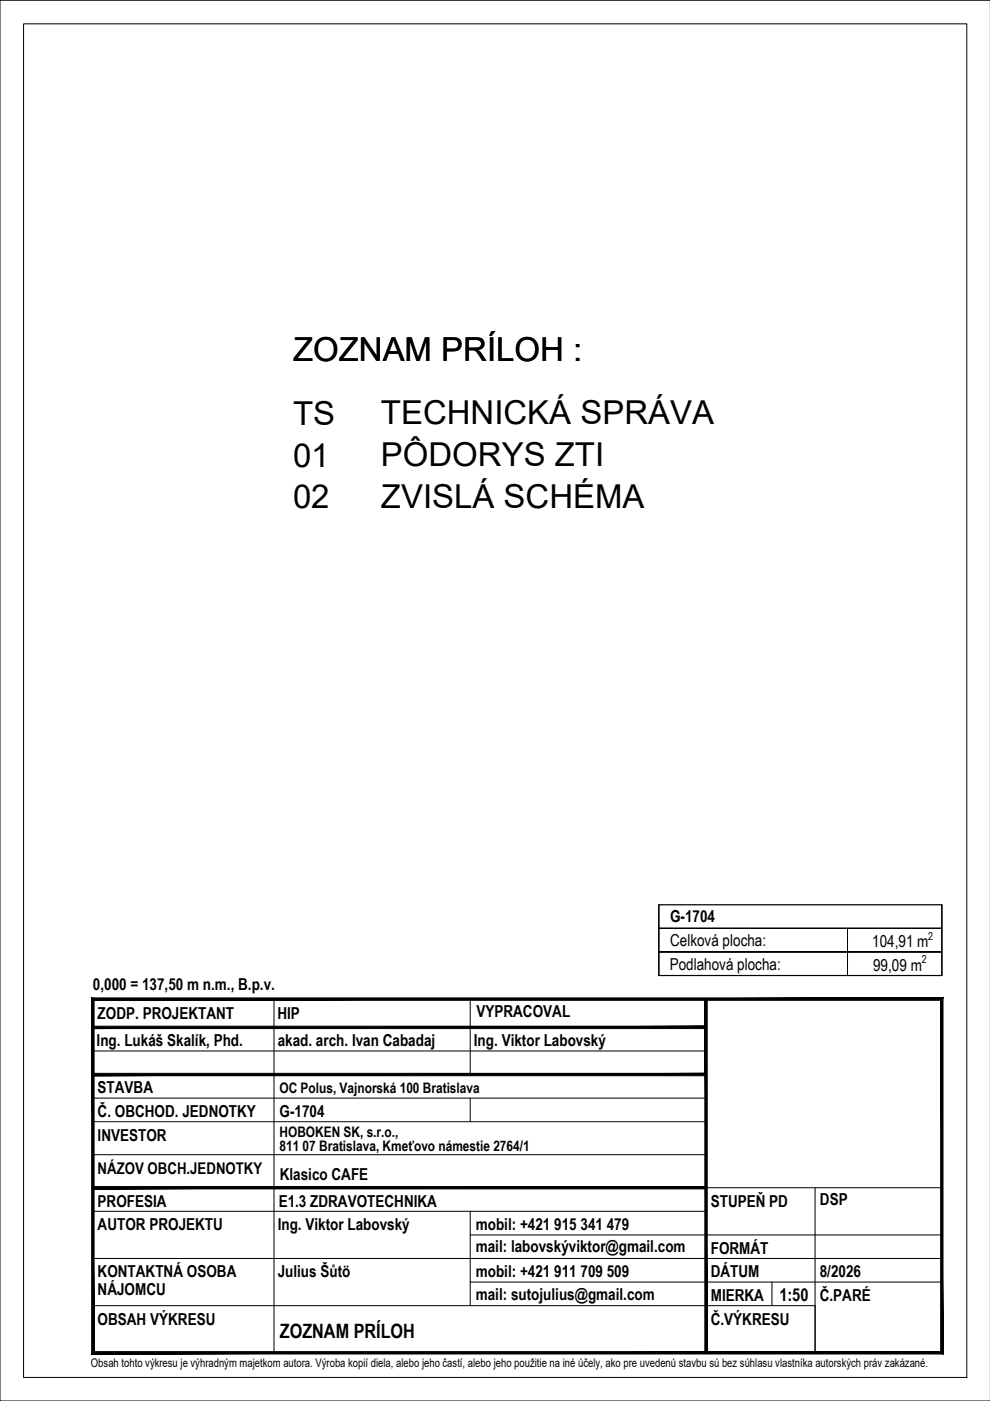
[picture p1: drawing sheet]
<svg xmlns="http://www.w3.org/2000/svg" width="210mm" height="297mm" viewBox="0 0 210 297" stroke-linecap="round" stroke-linejoin="round" font-family="sans-serif">
<defs><g id="words">
<g font-size="7">
<text x="62.1" y="76.5">ZOZNAM PRÍLOH :</text>
<text x="80.8" y="90">TECHNICKÁ SPRÁVA</text>
<text x="62.1" y="90.1">TS</text>
<text x="62.1" y="98.9">01</text>
<text x="80.8" y="98.8">PÔDORYS ZTI</text>
<text x="62.1" y="107.6">02</text>
<text x="80.8" y="107.6">ZVISLÁ SCHÉMA</text>
</g>
<text font-size="4.2" x="59.3" y="283.8">ZOZNAM PRÍLOH</text>
<text font-size="3.8" x="165.2" y="275.7">1:50</text>
<g font-size="3.5">
<text x="142.1" y="195.5">G-1704</text>
<text x="142.1" y="200.6">Celková plocha:</text>
<text x="184.9" y="200.8">104,91 m</text>
<text x="19.7" y="209.8">0,000 = 137,50 m n.m., B.p.v.</text>
<text x="142" y="205.6">Podlahová plocha:</text>
<text x="185.1" y="205.8">99,09 m</text>
<text x="20.7" y="216">ZODP. PROJEKTANT</text>
<text x="58.8" y="216">HIP</text>
<text x="101" y="215.7">VYPRACOVAL</text>
<text x="20.5" y="221.7">Ing. Lukáš Skalík, Phd.</text>
<text x="58.9" y="221.7">akad. arch. Ivan Cabadaj</text>
<text x="100.5" y="221.7">Ing. Viktor Labovský</text>
<text x="20.7" y="231.8">STAVBA</text>
<text x="20.7" y="236.8">Č. OBCHOD. JEDNOTKY</text>
<text x="59.3" y="236.8">G-1704</text>
<text x="20.7" y="241.8">INVESTOR</text>
<text x="59.3" y="250.2">Klasico CAFE</text>
<text x="20.7" y="255.8">PROFESIA</text>
<text x="59.1" y="255.8">E1.3 ZDRAVOTECHNIKA</text>
<text x="150.7" y="255.8">STUPEŇ PD</text>
<text x="173.8" y="255.6">DSP</text>
<text x="20.7" y="260.8">AUTOR PROJEKTU</text>
<text x="58.9" y="260.7">Ing. Viktor Labovský</text>
<text x="100.9" y="260.8">mobil: +421 915 341 479</text>
<text x="100.9" y="265.5">mail: labovskýviktor@gmail.com</text>
<text x="150.7" y="265.8">FORMÁT</text>
<text x="20.7" y="270.8">KONTAKTNÁ OSOBA</text>
<text x="20.7" y="274.6">NÁJOMCU</text>
<text x="58.9" y="270.7">Julius Šůtö</text>
<text x="100.9" y="270.8">mobil: +421 911 709 509</text>
<text x="100.9" y="275.5">mail: sutojulius@gmail.com</text>
<text x="150.7" y="270.8">DÁTUM</text>
<text x="150.7" y="275.8">MIERKA</text>
<text x="173.8" y="275.8">Č.PARÉ</text>
<text x="173.8" y="270.8">8/2026</text>
<text x="20.7" y="280.8">OBSAH VÝKRESU</text>
<text x="150.7" y="280.8">Č.VÝKRESU</text>
</g>
<text font-size="3.4" x="20.7" y="248.8">NÁZOV OBCH.JEDNOTKY</text>
<g font-size="3.1">
<text x="59.3" y="231.8">OC Polus, Vajnorská 100 Bratislava</text>
<text x="59.3" y="241">HOBOKEN SK, s.r.o.,</text>
<text x="59.3" y="244">811 07 Bratislava, Kmeťovo námestie 2764/1</text>
</g>
<text font-size="2.5" x="19.3" y="289.9">Obsah tohto výkresu je výhradným majetkom autora. Výroba kopií diela, alebo jeho častí, alebo jeho použitie na iné účely, ako pre uvedenú stavbu sú bez súhlasu vlastníka autorských práv zakázané.</text>
<g font-size="2.3">
<text x="196.8" y="199.3">2</text>
<text x="195.4" y="204.3">2</text>
</g>
</g></defs>
<!-- layer: E1_ROZPISKA -->
<g fill="none" stroke="#000" stroke-width=".21">
<path d="M179.7 196.8v10M199.7 196.8h-60h60M58.1 211.8v75M99.7 211.8v16M199.7 201.8h-60h60M19.7 222.8h130M19.7 232.8h130M19.7 237.8h130M19.7 227.8h130M99.7 232.8v5M19.7 251.8h180M19.7 256.8h130"/>
<path d="M19.7 244.8h130M99.7 256.8v20M172.8 251.8v35M19.7 266.8h180M19.7 276.8h153.1M99.7 261.8h100M99.7 271.8h100M163.7 271.8v5M19.7 286.8h130"/>
</g>
<g fill="#000" stroke="#000" stroke-width=".21">
<path d="M19.4 211.6l.5 .5 180-.5zM19.9 212.1l180-.5-.5 .5zM199.9 211.6l-.5 .5 .5 75zM199.4 212.1l.5 75-.5-.5zM19.4 287.1h180.5l-.5-.5zM19.4 287.1l.5-.5h179.5zM19.4 211.6v75.5l.5-.5zM19.4 211.6l.5 .5v74.5z"/>
<path d="M19.7 217.6v.5l130-.5zM19.7 218.1l130-.5v.5z"/>
<path d="M149.4 211.8l.5 75v-75zM149.4 211.8l.5 75h-.5z"/>
<path d="M19.7 227.6v.5l130-.5zM19.7 228.1l130-.5v.5z"/>
<path d="M19.7 251.6v.5l130-.5zM19.7 252.1l130-.5v.5z"/>
</g>
<!-- layer: E1_TEXT -->
<path d="M172.8 276.8v10" fill="none" stroke="#000" stroke-width=".21"/>
<!-- layer: 0 -->
<path d="M5 5.1h200v286.9h-200zM210 .1h-210v296.9h210" fill="none" stroke="#000" stroke-width=".21"/>
<!-- layer: E1_ROZPISKA -->
<path d="M139.7 191.8v15M139.7 196.8h60M199.7 191.8v15M139.7 206.8v-15h60v15M139.7 201.8h60M139.7 206.8h60" fill="none" stroke="#000" stroke-width=".25"/>
<use href="#words"/>
</svg>
